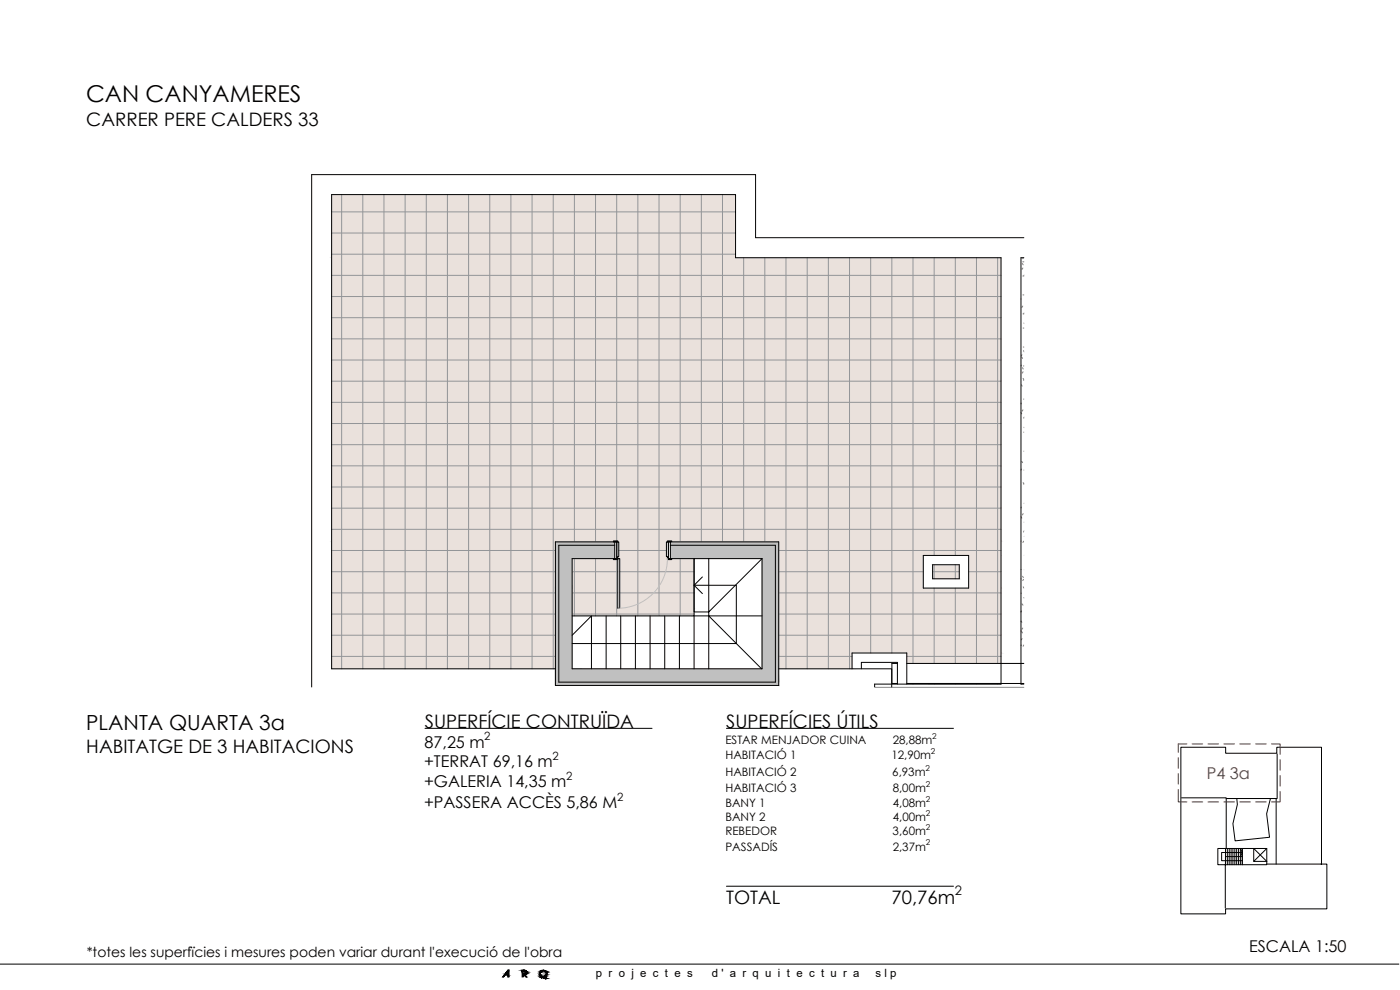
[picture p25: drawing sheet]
<svg xmlns="http://www.w3.org/2000/svg" width="420mm" height="297mm" viewBox="0 0 420 297" stroke-linecap="round" stroke-linejoin="round" font-family="sans-serif">
<defs><g id="words">
<text font-size="7" x="25.8" y="30.5">CAN CANYAMERES</text>
<text font-size="6.3" x="25.8" y="219">PLANTA QUARTA 3a</text>
<g font-size="5.6">
<text x="25.9" y="37.9">CARRER PERE CALDERS 33</text>
<text x="127.5" y="218.4">SUPERFÍCIE CONTRUÏDA</text>
<text x="217.9" y="218.4">SUPERFÍCIES ÚTILS</text>
<text x="25.9" y="225.9">HABITATGE DE 3 HABITACIONS</text>
<text x="217.9" y="271.1">TOTAL</text>
<text x="267.6" y="271.1">70,76m</text>
</g>
<g font-size="4.9">
<text x="127.4" y="224.3">87,25 m</text>
<text x="127.3" y="230.2">+TERRAT 69,16 m</text>
<text x="127.3" y="236.2">+GALERIA 14,35 m</text>
<text x="127.3" y="242.6">+PASSERA ACCÈS 5,86 M</text>
<text x="374.9" y="285.7">ESCALA 1:50</text>
</g>
<text font-size="4.9" fill="#991b1e" x="362.2" y="233.7">P4 3a</text>
<text font-size="4.2" x="26" y="287.1">*totes les superfïcies i mesures poden variar durant l'execució de l'obra</text>
<text font-size="3.9" x="286.6" y="268.7">2</text>
<g font-size="3.5">
<text x="217.7" y="223.3">ESTAR MENJADOR CUINA</text>
<text x="217.7" y="227.9">HABITACIÓ 1</text>
<text x="267.5" y="227.9">12,90m</text>
<text x="267.9" y="223.3">28,88m</text>
<text x="217.7" y="232.8">HABITACIÓ 2</text>
<text x="267.8" y="232.8">6,93m</text>
<text x="217.7" y="237.6">HABITACIÓ 3</text>
<text x="267.9" y="237.6">8,00m</text>
<text x="217.7" y="242.2">BANY 1</text>
<text x="267.9" y="242.2">4,08m</text>
<text x="217.7" y="246.4">BANY 2</text>
<text x="217.7" y="250.7">REBEDOR</text>
<text x="267.9" y="250.7">3,60m</text>
<text x="267.9" y="246.4">4,00m</text>
<text x="217.7" y="255.2">PASSADÍS</text>
<text x="267.9" y="255.2">2,37m</text>
</g>
<g font-size="3.4">
<text x="145.4" y="222.2">2</text>
<text x="165.8" y="228.1">2</text>
<text x="169.9" y="234">2</text>
<text x="185.2" y="240.4">2</text>
<text x="178.9" y="293.1">p r o j e c t e s</text>
<text x="213.6" y="293.1">d ' a r q u i t e c t u r a</text>
<text x="262.7" y="293.1">s l p</text>
</g>
<g font-size="2.4">
<text x="279.8" y="221.8">2</text>
<text x="279.4" y="226.3">2</text>
<text x="277.7" y="231.2">2</text>
<text x="277.8" y="236.1">2</text>
<text x="277.9" y="240.7">2</text>
<text x="277.9" y="244.9">2</text>
<text x="277.8" y="249.1">2</text>
<text x="277.9" y="253.7">2</text>
</g>
</g></defs>
<!-- layer: 00 MOSCA -->
<g fill="none" stroke="#000" stroke-width=".3">
<path d="M354.4 224.2h13.4v1.8h15.4v-1.8h13.4l-.1 35.1h1.7v13.4h-30.4v1.5h-13.4zM354.6 239.4h13.4v.2M371.2 239.6l.1 1.8-1.3 5.7 .7 5.2 10.3-1.1-.9-7 1.2-4.6M383.3 226.2v13.4h-.3M367.7 259.4h12.5v-4.8h-14.7v4.8h2.2v13.1M367.8 257h5M367.8 254.6v4.8M368 254.6v-15h15v19.7M368.3 254.6v4.8M368.9 254.6v4.8M369.5 254.6v4.8M370 254.6v4.8"/>
<path d="M370.6 254.6v4.8M371.1 254.6v4.8M371.7 254.6v4.8M372.3 257l.5-1.2-.5-1.2v4.8M372.8 255.8h-6.2v2.4h6.2M372.8 254.6v4.8zM376.3 254.6l3.9 3.9h-3.9zM380.2 254.6l-3.9 3.9M380.2 259.3h16.3"/>
</g>
<!-- layer: A-FLOR-PATT -->
<g fill="#fff" stroke="#fff" stroke-width=".3">
<path d="M306.4 77.3l1 .1z"/>
<path d="M306.4 83.7h1v5.4z"/>
<path d="M306.4 109.6h1z"/>
<path d="M306.4 109.6h1v.3z"/>
<path d="M306.4 139.7h1v5.4z"/>
<path d="M306.4 165.6h1z"/>
<path d="M306.4 165.6l1 .1z"/>
<path d="M306.4 172.5h1v2z"/>
<path d="M307.4 77.4l-1 6.3h1zM306.4 77.3l1 .1-1 6.3z"/>
<path d="M306.4 83.7h1zM306.4 83.7h1z"/>
<path d="M307.4 89.1l-1 20.5h1zM306.4 83.7l1 5.4-1 20.5z"/>
<path d="M306.4 109.6h1zM306.4 109.6h1z"/>
<path d="M306.4 109.6h1zM306.4 109.6h1z"/>
<path d="M307.4 109.9l-1 29.8h1zM306.4 109.6l1 .3-1 29.8z"/>
<path d="M306.4 139.7h1zM306.4 139.7h1z"/>
<path d="M307.4 145.1l-1 20.5h1zM306.4 139.7l1 5.4-1 20.5z"/>
<path d="M306.4 165.6h1zM306.4 165.6h1z"/>
<path d="M306.4 165.6h1zM306.4 165.6h1z"/>
<path d="M307.4 165.7l-1 6.8h1zM306.4 165.6l1 .1-1 6.8z"/>
<path d="M307.4 174.5l-1 24.6h1zM306.4 172.5l1 2-1 24.6z"/>
</g>
<path d="M306.4 165.6h1" fill="none" stroke="#fff" stroke-width=".3"/>
<g fill="none" stroke="#808080" stroke-width=".3">
<path d="M306.8 79.1l.3 .4M306.9 78.6h.5M307.1 77.3l-.2 .3M306.4 89.7h.1M306.9 91.8l-.2 .4M307 82.8h.4M307 80.4l-.3 .4M307 88.5h.4M307 94.2h.4M307 98.4h.4M307.3 96.9l.1 .2M307.4 93.9l-.2 .3"/>
<path d="M307.4 82.5l-.1 .2M306.5 109.6l-.1 .2M306.5 115.5l.3 .4M306.7 107.2l.2 .4M306.7 106.4l-.2 .4M306.9 110.3l.2 .4M307 113.5l.3 .4M307 111.5l-.2 .4M307.1 104.1h.3M307.1 109.8h.3M307.1 114.1h.3M307.2 119.7h.2"/>
<path d="M307.2 105.2l.2 .4M306.4 123.8l.2 .4M306.4 120.9l.1 .1M306.5 121l-.1 .1M306.7 138.4l.2 .4M307 123l-.2 .4M307.2 125.4h.2M307.2 129.7h.2M307.3 135.4h.1M307.3 128.2l.1 .2M307.4 125.1l-.1 .2M306.4 155.1l.3 .4"/>
<path d="M306.6 152.2l-.2 .2M306.6 140.7l-.2 .3M307.1 144.8l.2 .4M307.1 154.1l-.3 .4M307.3 141h.1M307.3 145.3h.1M307.3 151h.1M307.3 156.7h.1M307.4 145h.1M307.4 159.2l-.2 .4M306.4 173.7h.1M306.4 162.4h.1"/>
<path d="M306.4 170.9h.1M306.4 178h.1M306.9 172.9l.2 .4M307.1 176.1l.2 .4M307.2 173.8l-.3 .4M307.2 162.4l-.2 .4M307.3 179.3l.1 .2M307.4 160.9h.1M306.4 189.3h.1M306.4 186.5h.1M306.4 193.6h.2M306.4 183.4l.1 .2"/>
<path d="M306.5 186.3l.2 .4M306.6 183.3l-.2 .3M306.6 189.5l.3 .4M306.7 191.6l-.2 .4M306.8 181.2l.2 .4M306.9 188.4l-.2 .4M307.3 193.5l-.3 .4"/>
</g>
<g fill="#eae1dc" stroke="#eae1dc" stroke-width=".3">
<path d="M99.5 58.4l121.2 18.9v-18.9zM99.5 58.4l121.2 18.9h-121.2z"/>
<path d="M99.5 77.3l200.9 85v-85zM99.5 77.3l200.9 85h-200.9z"/>
<path d="M201.6 162.3l98.8 .3v-.3zM201.6 162.3l98.8 .3h-98.8z"/>
<path d="M185.4 162.3l14.9 .3v-.3zM185.4 162.3l14.9 .3h-14.9z"/>
<path d="M99.5 162.3l84.6 .3v-.3zM99.5 162.3l84.6 .3h-84.6z"/>
<path d="M233.7 162.6l66.7 4.1v-4.1zM233.7 162.6l66.7 4.1h-66.7z"/>
<path d="M185.7 162.6l14.3 4.4v-4.4zM185.7 162.6l14.3 4.4h-14.3z"/>
<path d="M185.4 167l14.9 .6v-.6zM185.4 167l14.9 .6h-14.9z"/>
<path d="M201.6 167.6l6.7 .3v-.3zM201.6 167.6l6.7 .3h-6.7z"/>
<path d="M186 167.6l14.3 .3v-.3zM186 167.6l14.3 .3h-14.3z"/>
<path d="M171.7 167.6l12.4 .3v-.3zM171.7 167.6l12.4 .3h-12.4z"/>
<path d="M279.9 169.4l8 4.3v-4.3zM279.9 169.4l8 4.3h-8z"/>
<path d="M290.7 166.7l9.7 9.8v-9.8zM290.7 166.7l9.7 9.8h-9.7z"/>
<path d="M233.7 166.7l43.4 9.8v-9.8zM233.7 166.7l43.4 9.8h-43.4z"/>
<path d="M186 167.9l22.3 14.6v-14.6zM186 167.9l22.3 14.6h-22.3z"/>
<path d="M171.7 167.9l13.7 14.6v-14.6zM171.7 167.9l13.7 14.6h-13.7z"/>
<path d="M171.7 182.5l36.6 2.3v-2.3zM171.7 182.5l36.6 2.3h-36.6z"/>
<path d="M233.7 176.5l66.7 19.4v-19.4zM233.7 176.5l66.7 19.4h-66.7z"/>
<path d="M272.1 195.9l28.3 3.2v-3.2zM272.1 195.9l28.3 3.2h-28.3z"/>
<path d="M233.7 195.9l22 4.8v-4.8zM233.7 195.9l22 4.8h-22z"/>
<path d="M99.5 162.6l67.2 38.1v-38.1zM99.5 162.6l67.2 38.1h-67.2z"/>
<path d="M272.1 205.1l28.3 .2v-.2zM272.1 205.1l28.3 .2h-28.3z"/>
</g>
<g fill="none" stroke="#939598" stroke-width=".3">
<path d="M102.5 58.4v142.3M108.9 58.4v142.3M115.2 58.4v142.3M121.6 58.4v142.3M127.9 58.4v142.3M134.3 58.4v142.3M140.6 58.4v142.3M147 58.4v142.3M153.3 58.4v142.3M159.7 58.4v142.3M166 58.4v142.3M172.4 58.4v104.2"/>
<path d="M178.7 58.4v104.2M185.1 58.4v103.9M191.4 58.4v126.4M197.8 58.4v126.4M204.1 58.4v104.2M210.5 58.4v104.2M216.8 58.4v104.2M99.5 76.3h121.2M99.5 69.9h121.2M99.5 63.6h121.2M223.2 77.3v85.3M229.5 77.3v85.3"/>
<path d="M235.9 77.3v123.4M242.3 77.3v123.4M248.6 77.3v123.4M255 77.3v123.4M261.3 77.3v118.6M267.7 77.3v118.6M274 77.3v121.8M280.4 77.3v89.4M286.7 77.3v89.4M293.1 77.3v121.8M299.4 77.3v121.8M99.5 95.3h200.9"/>
<path d="M99.5 89h200.9M99.5 82.6h200.9M99.5 114.4h200.9M99.5 108h200.9M99.5 101.7h200.9M99.5 139.8h200.9M99.5 133.4h200.9M99.5 127.1h200.9M99.5 120.7h200.9M99.5 158.8h200.9M99.5 152.5h200.9M99.5 146.1h200.9"/>
<path d="M99.5 177.9h67.2M99.5 171.5h67.2M99.5 165.2h67.2M171.7 177.9h13.7M171.7 171.5h13.7M172.4 167.6v17.2M178.7 167.6v17.2M185.1 167.9v16.9M185.7 165.2h14.3M186 177.9h22.3M186 171.5h22.3M204.1 167.6v17.2"/>
<path d="M233.7 177.9h66.7M233.7 171.5h43.4M233.7 165.2h66.7M279.9 171.5h8M280.4 169.4v4.3M280.4 176.5v22.6M286.7 169.4v4.3M286.7 176.5v22.6M290.7 171.5h9.7M99.5 196.9h67.2M99.5 190.6h67.2M99.5 184.2h67.2"/>
<path d="M171.7 184.2h36.6M233.7 196.9h22M233.7 190.6h66.7M233.7 184.2h66.7M272.1 196.9h28.3M274 205.1v.2M280.4 205.1v.2M286.7 205.1v.2M293.1 205.1v.2M299.4 205.1v.2"/>
</g>
<!-- layer: A-WALL-PATT -->
<g fill="#c0c0c0" stroke="#c0c0c0" stroke-width=".3">
<path d="M166.7 162.6l1 13.6v-13.6zM166.7 162.6l1 13.6h-1z"/>
<path d="M166.7 176.2l1 29.5v-29.5zM166.7 176.2l1 29.5h-1z"/>
<path d="M167.7 163.6l4 12.6v-12.6zM167.7 163.6l4 12.6h-4z"/>
<path d="M167.7 176.2l4 28.5v-28.5zM167.7 176.2l4 28.5h-4z"/>
<path d="M232.7 162.6l1 42.1v-42.1zM232.7 162.6l1 42.1h-1z"/>
<path d="M232.7 204.7l1 1v-1zM232.7 204.7l1 1h-1z"/>
<path d="M228.7 163.6l4 37.1v-37.1zM228.7 163.6l4 37.1h-4z"/>
<path d="M228.7 200.7l4 4v-4zM228.7 200.7l4 4h-4z"/>
<path d="M201.2 162.6l31.5 1v-1zM201.2 162.6l31.5 1h-31.5z"/>
<path d="M167.7 162.6l16.8 1v-1zM167.7 162.6l16.8 1h-16.8z"/>
<path d="M201.2 163.6l27.5 4v-4zM201.2 163.6l27.5 4h-27.5z"/>
<path d="M171.7 163.6l12.8 4v-4zM171.7 163.6l12.8 4h-12.8z"/>
<path d="M167.7 204.7l65 1v-1zM167.7 204.7l65 1h-65z"/>
<path d="M171.7 200.7l57 4v-4zM171.7 200.7l57 4h-57z"/>
</g>
<!-- layer: A-WALL -->
<g fill="none" stroke="#000" stroke-width=".3">
<path d="M307.4 71.3h-80.6v-18.9h-133.3v153.9M307.4 77.3h-1v128h1M184.1 167.6h-12.4v33.1h57v-33.1h-27.1M184.1 162.6h-17.4v43.1h67v-43.1h-32.1M184.5 163.6h-16.8v41.1h65v-41.1h-31.5M277.1 166.7h13.6v9.8h-13.6zM279.9 169.4h8v4.3h-8zM269.3 199.1h-1.6v6h1.6M272.1 199.1h35.3M166.7 200.7h-67.2v-142.3h121.2v18.9h79.7v128h-37.9v1h44.9M233.7 200.7h33.9v5.6M255.7 200.7v-4.8h16.4v9.4"/>
<path d="M258.5 200.7v-2h10.8v6.6M272.1 205.1h35.3"/>
</g>
<!-- layer: A-FLOR -->
<path d="M208.3 167.6v17.2h-36.6" fill="none" stroke="#000" stroke-width=".3"/>
<!-- layer: S-STRS -->
<path d="M208.3 167.6v16h4.4v1.2h-4.4v15.9M212.7 167.6v16l16-16M171.7 190.6l5.8-5.8v15.9M181.9 184.8v15.9M186.3 184.8v15.9M190.7 184.8v15.9M195.1 184.8v15.9M199.5 184.8v15.9M203.9 184.8v15.9M212.7 184.8v15.9M228.7 184.8h-16l15.9 15.9" fill="none" stroke="#000" stroke-width=".3"/>
<!-- layer: S-STRS-ANNO -->
<path d="M208.3 175.6l2.5 2.5M210.8 173.1l-2.5 2.5h12.7v17.5h-49.3" fill="none" stroke="#000" stroke-width=".3"/>
<!-- layer: A-DOOR -->
<path d="M184.1 162.3h1.3v.3h-1.3zM184.1 167.6h1.3v.3h-1.3zM184.5 162.6h.6v5h-.6zM185.1 162.6h.6v4.4h-.3v.6h-.3zM185.4 167.6h.6v14.9h-.6zM200 162.6h.6v5h-.3v-.6h-.3zM200.3 167.6h1.3v.3h-1.3zM200.3 162.3h1.3v.3h-1.3zM200.6 162.6h.6v5h-.6z" fill="none" stroke="#000" stroke-width=".3"/>
<path d="M200.3 167.6a14.9 14.9 0 0 1-14.9 14.9" fill="none" stroke="#c0c0c0" stroke-width=".3"/>
<!-- layer: CARAT -->
<g fill="#000" stroke="#000" stroke-width=".3">
<path d="M152.7 291.1v.4h-.3zM157.5 292.2h.4zM157.5 291.4h.4zM157.9 291.7l.2 .1zM162.5 293.1h.2zM162.6 291.2h.2zM162.9 293l.2 .1zM163 293.1h.3zM163.5 293.6h.5zM163.3 293h.2zM163.6 293.6h.3zM163.8 292.7l-.1 .1z"/>
<path d="M163.9 292.5l-.1 .1zM163.9 293.5h.1z"/>
<path d="M152.1 291.5l-1 1.6 1.3-1.6zM152.1 291.5l-1 1.6h-.2z"/>
<path d="M151.8 292.3l.6 .2v-.2zM151.8 292.3l.6 .2h-.8z"/>
<path d="M152.4 291.1v.4l.3-.4zM152.4 291.1v.4h-.3z"/>
<path d="M152.4 291.5l.3 1.6v-1.6zM152.4 291.5l.3 1.6h-.3z"/>
<path d="M156.7 291.1l.3 .2zM156.7 291.1l.3 .2z"/>
<path d="M156.7 291.3l.3 .1zM156.7 291.3l.3 .1z"/>
<path d="M156.7 291.4l.3 1.7v-1.7zM156.7 291.4l.3 1.7h-.3z"/>
<path d="M157 291.1l.5 .1zM157 291.1l.5 .1z"/>
<path d="M157.2 292.4l.9 .7-.7-.7zM157.2 292.4l.9 .7h-.3z"/>
<path d="M157 291.2h.7zM157 291.2h.7z"/>
<path d="M157.2 292.4h.4zM157.2 292.4h.2z"/>
<path d="M157 291.2h.8zM157 291.2h.8z"/>
<path d="M157.1 292.4h.6zM157.1 292.4h.5z"/>
<path d="M157 291.2l.9 .1zM157 291.2l.9 .1z"/>
<path d="M157.1 292.3h.7zM157.1 292.3l.6 .1z"/>
<path d="M157 291.3l.9 .1zM157 291.3l.9 .1z"/>
<path d="M157.9 291.8h.2zM157.9 291.8h.2z"/>
<path d="M157 292.3h.9zM157 292.3h.8z"/>
<path d="M157.4 291.4h.5zM157.4 291.4h.5z"/>
<path d="M157.5 291.4h.4zM157.5 291.4h.4zM157.5 291.4h.4z"/>
<path d="M157 292.2h.9zM157 292.2l.9 .1z"/>
<path d="M157.6 291.4h.4zM157.6 291.4h.4z"/>
<path d="M157.6 292.2h.3zM157.5 292.2h.4zM157.4 292.2h.5z"/>
<path d="M157.6 292.2h.4zM157.6 292.2h.3z"/>
<path d="M157.7 291.4l.3 .1zM157.7 291.4l.3 .1z"/>
<path d="M157.7 292.2h.3zM157.6 292.2h.4z"/>
<path d="M157.7 291.5h.3zM157.7 291.5h.3z"/>
<path d="M157.8 291.5l.3 .1zM157.8 291.5l.3 .1z"/>
<path d="M157.7 292.1h.3zM157.7 292.1l.3 .1z"/>
<path d="M157.8 292.1h.2zM157.7 292.1h.3z"/>
<path d="M157.8 291.6h.3zM157.8 291.6h.3z"/>
<path d="M157.8 291.6h.3zM157.8 291.6h.3z"/>
<path d="M157.8 292h.3zM157.8 292h.3z"/>
<path d="M157.8 292h.3zM157.8 292l.2 .1z"/>
<path d="M157.8 291.6l.3 .1zM157.8 291.6l.3 .1z"/>
<path d="M157.9 291.9l.2 .1zM157.9 291.9l.2 .1z"/>
<path d="M157.9 292h.2zM157.9 292h.2z"/>
<path d="M157.9 291.7h.2zM157.9 291.7h.2z"/>
<path d="M157.9 291.8h.2zM157.9 291.7l.2 .1z"/>
<path d="M157.9 291.8l.2 .1zM157.9 291.8l.2 .1z"/>
<path d="M157.9 291.9h.2zM157.9 291.9h.2z"/>
<path d="M162.1 292.1l.1 .2zM162.1 292.1l.1 .2z"/>
<path d="M162.1 292v.1zM162.1 292v.1z"/>
<path d="M162.1 292.3l.1 .2zM162.1 292.3l.1 .2z"/>
<path d="M162.1 291.8l.1 .2zM162.1 291.8v.2z"/>
<path d="M162.2 292.5l.1 .1zM162.2 292.5l.1 .1z"/>
<path d="M162.2 292.7l.2 .1zM162.2 292.7l.2 .1z"/>
<path d="M162.3 292.8l.2 .1zM162.3 292.8l.2 .1z"/>
<path d="M162.4 292.9h.2zM162.4 292.9h.2z"/>
<path d="M162.5 293.1h.3zM162.5 293.1h.3z"/>
<path d="M162.5 292.9l.2 .1zM162.5 292.9l.2 .1z"/>
<path d="M162.6 293h.2zM162.6 293h.2z"/>
<path d="M162.5 293.1h.2zM162.5 293.1h.2z"/>
<path d="M162.5 293.1h.2zM162.5 293.1h.3z"/>
<path d="M162.6 293.1h.2zM162.5 293.1h.3z"/>
<path d="M162.6 291.2h.2zM162.6 291.2h.2z"/>
<path d="M162.5 293.1h.5zM162.5 293.1h.5z"/>
<path d="M162.7 293h.2zM162.7 293h.2z"/>
<path d="M162.7 293h.2zM162.7 293h.2z"/>
<path d="M162.7 293h.2zM162.7 293h.2z"/>
<path d="M162.7 293l.2 .1zM162.7 293l.2 .1z"/>
<path d="M162.7 293.1h.3zM162.7 293.1h.3z"/>
<path d="M162.7 291.2h.3zM162.6 291.2h.2z"/>
<path d="M162.5 293.1h.6zM162.5 293.1h.6z"/>
<path d="M162.8 293.1h.3zM162.8 293.1h.3z"/>
<path d="M163 291.2h.3zM162.8 291.2h.5z"/>
<path d="M162.5 293.1h.7zM162.5 293.1h.7zM162.5 293.1h.7zM162.5 293.1h.7z"/>
<path d="M162.8 293.1h.4zM162.8 293.1h.4z"/>
<path d="M162.8 293.1h.4zM162.8 293.1h.4z"/>
<path d="M162.9 293.1l.4 .1zM162.9 293.1l.4 .1z"/>
<path d="M162.8 291.2h.6zM162.7 291.2h.7z"/>
<path d="M163 293.2l.4 .1zM163 293.2l.4 .1z"/>
<path d="M163.2 291.2h.3zM163.2 291.2h.3z"/>
<path d="M162.9 293.1h.5zM162.9 293.1h.4z"/>
<path d="M163.1 293.3l.5 .1zM163.1 293.3l.5 .1z"/>
<path d="M163.4 293.5h.6zM163.4 293.5h.6zM163.4 293.5h.6zM163.4 293.5h.6z"/>
<path d="M163.3 293h.1zM163.1 293.1h.3z"/>
<path d="M163.3 293h.2zM163.3 293h.1z"/>
<path d="M163.3 291.2h.2zM163.3 291.2h.2z"/>
<path d="M163.3 291.2l.3 .1zM163.3 291.2l.3 .1z"/>
<path d="M163.5 293.6h.5zM163.5 293.6h.5zM163.5 293.6h.5zM163.5 293.6h.5zM163.5 293.6h.5z"/>
<path d="M163.2 293.4h.4zM163.2 293.4h.4z"/>
<path d="M163.5 291.3h.2zM163.5 291.3h.2z"/>
<path d="M163.2 293.4l.5 .1zM163.2 293.4l.5 .1z"/>
<path d="M163.6 293.6h.2zM163.6 293.6h.2z"/>
<path d="M163.5 291.3l.2 .1zM163.5 291.3l.2 .1z"/>
<path d="M163.4 293.5h.3zM163.4 293.5h.3z"/>
<path d="M163.6 291.4l.2 .1zM163.6 291.4l.2 .1z"/>
<path d="M163.4 293.5h.4zM163.4 293.5h.4z"/>
<path d="M163.7 291.5l.2 .1zM163.7 291.5l.2 .1z"/>
<path d="M163.4 293.5h.4zM163.4 293.5h.4z"/>
<path d="M163.4 293.5h.5zM163.4 293.5h.5z"/>
<path d="M163.9 291.6l.1 .2zM163.9 291.6l.1 .2z"/>
<path d="M163.5 293.6h.5zM163.5 293.6h.4z"/>
<path d="M163.9 291.8l.1 .2zM163.9 291.8l.1 .2z"/>
<path d="M163.5 293.6h.5zM163.5 293.6h.5z"/>
<path d="M164 292v.1zM164 292v.1z"/>
<path d="M164 292.1v.2zM164 292.1v.2z"/>
<path d="M164 292.3v.2zM164 292.3l-.1 .2z"/>
<path d="M163.4 293.5l.6 .1zM163.4 293.5l.6 .1zM163.4 293.6h.6zM163.4 293.6h.6z"/>
<path d="M163.4 293.6h.6zM163.4 293.6h.6zM163.5 293.6h.5zM163.5 293.6h.5z"/>
<path d="M163.5 293.6h.5zM163.5 293.6h.5z"/>
</g>
<g fill="none" stroke="#000" stroke-width=".3">
<path d="M127.6 218.5h68.1M218 218.5h68.2M218 265.9h68.2M0 289.3h419.8M151.1 293.1l1.6-2v2M151.6 292.5h.8M151.8 292.3h.6M152.4 291.1l-1.5 2M152.7 291.1h-.3v2M156.7 291.1h.7M157 291.4h.4M157.4 292.2h-.4l.8 .9"/>
<path d="M157.4 292.4l.7 .7M157.4 291.1a.65 .65 0 0 1 .7 .7 .65 .65 0 0 1-.7 .6M157.4 291.3l.5 .5-.5 .4M157.9 291.8h.2M163.2 293.1l.2 .1"/>
<circle cx="163.1" cy="292.1" r=".98"/>
<circle cx="163.1" cy="292.1" r=".92"/>
</g>
<!-- layer: 00 MOSCA VERMELL -->
<g fill="none" stroke="#991b1e" stroke-width=".3">
<path d="M353.6 236.9v3.7h2.6M353.6 227.3v3.2M353.6 232.1v3.2M356.2 223.2h-2.6v2.5M357.8 223.2h3.2M362.5 223.2h3.2M367.3 223.2h3.2M372.1 223.2h3.1M376.8 223.2h3.2M381.6 223.2h2.6v3.1M384.2 237.5v3.1h-2.6M384.2 227.9v3.2"/>
<path d="M384.2 232.7v3.2M357.8 240.6h3.2M362.5 240.6h3.2M367.3 240.6h3.2M372.1 240.6h3.1M376.8 240.6h3.2"/>
</g>
<use href="#words"/>
</svg>
